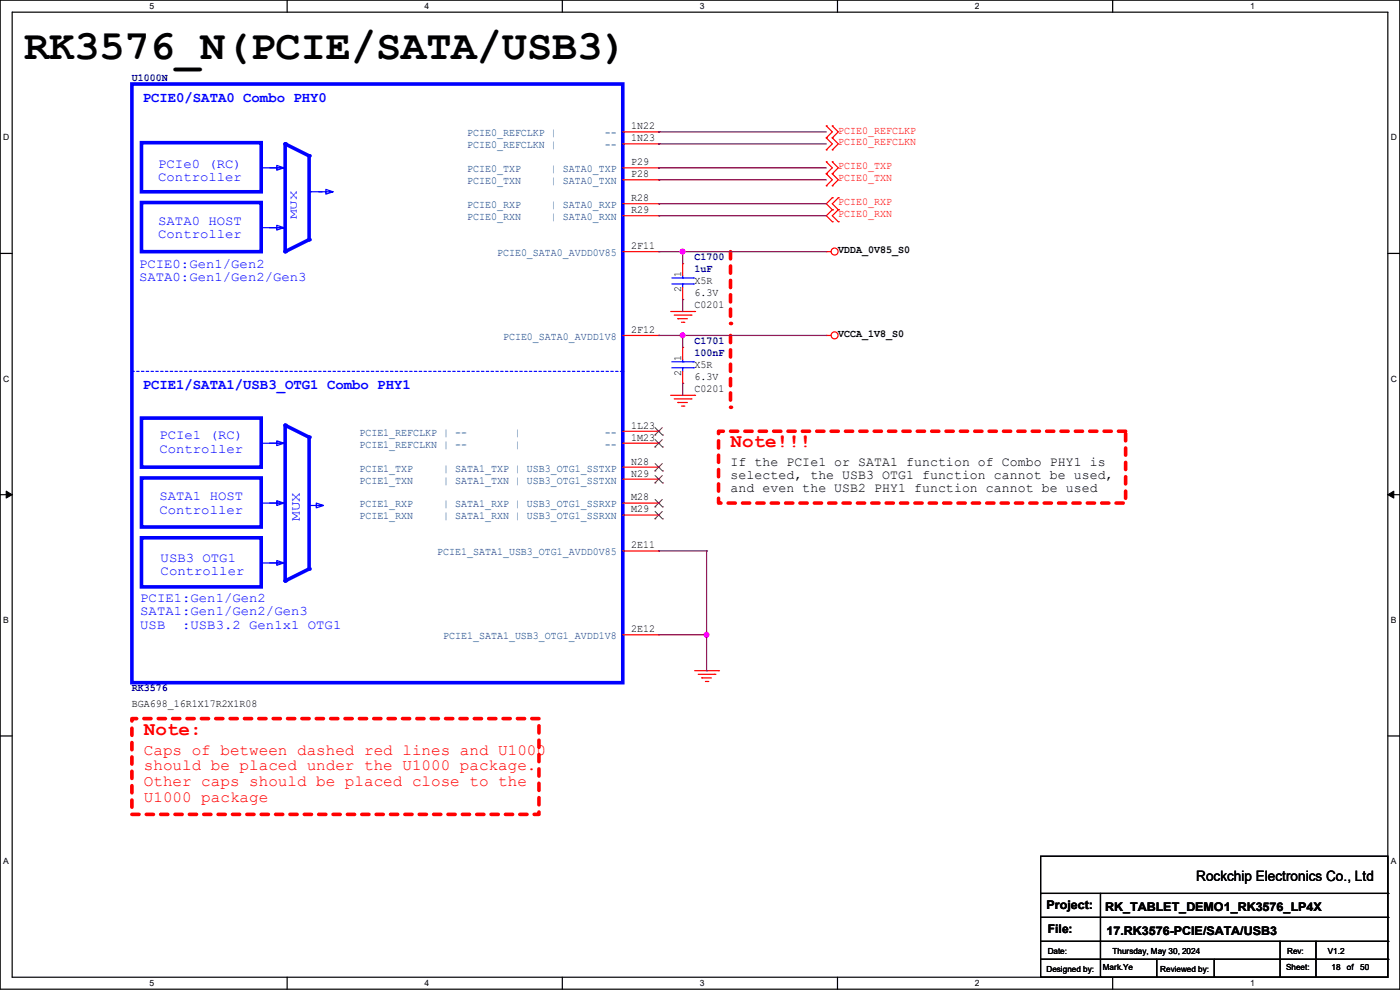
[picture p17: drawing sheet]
<svg xmlns="http://www.w3.org/2000/svg" width="297mm" height="210mm" viewBox="0 0 297 210" stroke-linecap="round" stroke-linejoin="round" font-family="sans-serif">
<defs><g id="words">
<text font-size="8.9" x="5.1" y="12.5">RK3576_N(PCIE/SATA/USB3)</text>
<g font-size="4.1" fill="#f00">
<text x="155" y="94.9">Note!!!</text>
<text x="30.5" y="155.9">Note:</text>
</g>
<g font-size="3.3" fill="#f00">
<text x="30.5" y="160.1">Caps of between dashed red lines and U1000</text>
<text x="30.5" y="163.4">should be placed under the U1000 package.</text>
<text x="30.5" y="166.8">Other caps should be placed close to the</text>
<text x="30.5" y="170.1">U1000 package</text>
</g>
<g font-size="3" fill="#00f">
<text x="30.3" y="21.6">PCIE0/SATA0 Combo PHY0</text>
<text x="30.3" y="82.6">PCIE1/SATA1/USB3_OTG1 Combo PHY1</text>
</g>
<text font-size="3" x="253.8" y="186.9">Rockchip Electronics Co., Ltd</text>
<g font-size="2.8" fill="#00f">
<text x="33.6" y="35.6">PCIe0 (RC)</text>
<text x="33.6" y="38.4">Controller</text>
<text x="33.6" y="47.8">SATA0 HOST</text>
<text x="33.6" y="50.5">Controller</text>
<text x="29.5" y="56.9">PCIE0:Gen1/Gen2</text>
<text x="29.5" y="59.7">SATA0:Gen1/Gen2/Gen3</text>
<text x="33.8" y="93.2">PCIe1 (RC)</text>
<text x="33.8" y="96">Controller</text>
<text x="33.8" y="106.2">SATA1 HOST</text>
<text x="33.8" y="109">Controller</text>
<text x="63.6" y="110.5" transform="rotate(-90 63.6 110.5)">MUX</text>
<text x="34.1" y="119.1">USB3 OTG1</text>
<text x="34.1" y="121.9">Controller</text>
<text x="29.8" y="127.8">PCIE1:Gen1/Gen2</text>
<text x="29.8" y="130.6">SATA1:Gen1/Gen2/Gen3</text>
<text x="29.8" y="133.4">USB</text>
<text x="38.6" y="133.4">:USB3.2 Gen1x1 OTG1</text>
</g>
<g font-size="2.8">
<text x="155" y="98.8">If the PCIe1 or SATA1 function of Combo PHY1 is</text>
<text x="155" y="101.6">selected, the USB3 OTG1 function cannot be used,</text>
<text x="155" y="104.4">and even the USB2 PHY1 function cannot be used</text>
</g>
<g font-size="2.5">
<text x="222" y="192.9">Project:</text>
<text x="222.3" y="198">File:</text>
<text x="234.5" y="193.2">RK_TABLET_DEMO1_RK3576_LP4X</text>
<text x="234.7" y="198.2">17.RK3576-PCIE/SATA/USB3</text>
</g>
<g font-size="2.3" fill="#000080">
<text x="28" y="17.1">U1000N</text>
<text x="147.4" y="55.2">C1700</text>
<text x="147.4" y="57.8">1uF</text>
<text x="147.4" y="73">C1701</text>
<text x="147.4" y="75.6">100nF</text>
<text x="28" y="146.7">RK3576</text>
</g>
<g font-size="2.3" fill="#004080">
<text x="99.1" y="28.9">PCIE0_REFCLKP |</text>
<text x="128.3" y="28.9">--</text>
<text x="99.1" y="31.5">PCIE0_REFCLKN |</text>
<text x="128.3" y="31.5">--</text>
<text x="99.1" y="36.5">PCIE0_TXP</text>
<text x="99.1" y="39.1">PCIE0_TXN</text>
<text x="116.9" y="36.5">| SATA0_TXP</text>
<text x="116.9" y="39.1">| SATA0_TXN</text>
<text x="99.1" y="44.2">PCIE0_RXP</text>
<text x="99.1" y="46.7">PCIE0_RXN</text>
<text x="116.9" y="44.2">| SATA0_RXP</text>
<text x="116.9" y="46.7">| SATA0_RXN</text>
<text x="105.5" y="54.3">PCIE0_SATA0_AVDD0V85</text>
<text x="106.7" y="72.1">PCIE0_SATA0_AVDD1V8</text>
<text x="76.2" y="92.4">PCIE1_REFCLKP | --</text>
<text x="76.2" y="95">PCIE1_REFCLKN | --</text>
<text x="109.3" y="92.4">|</text>
<text x="109.3" y="95">|</text>
<text x="128.3" y="92.4">--</text>
<text x="128.3" y="95">--</text>
<text x="76.2" y="100">PCIE1_TXP</text>
<text x="94" y="100">| SATA1_TXP | USB3_OTG1_SSTXP</text>
<text x="76.2" y="102.6">PCIE1_TXN</text>
<text x="76.2" y="107.7">PCIE1_RXP</text>
<text x="94" y="102.6">| SATA1_TXN | USB3_OTG1_SSTXN</text>
<text x="94" y="107.7">| SATA1_RXP | USB3_OTG1_SSRXP</text>
<text x="76.2" y="110.2">PCIE1_RXN</text>
<text x="94" y="110.2">| SATA1_RXN | USB3_OTG1_SSRXN</text>
<text x="92.8" y="117.8">PCIE1_SATA1_USB3_OTG1_AVDD0V85</text>
<text x="94" y="135.6">PCIE1_SATA1_USB3_OTG1_AVDD1V8</text>
</g>
<g font-size="2.3">
<text x="133.9" y="27.4">1N22</text>
<text x="133.9" y="30">1N23</text>
<text x="133.9" y="35.1">P29</text>
<text x="133.9" y="37.6">P28</text>
<text x="133.9" y="42.7">R28</text>
<text x="133.9" y="45.2">R29</text>
<text x="133.9" y="52.8">2F11</text>
<text x="177.8" y="53.7">VDDA_0V85_S0</text>
<text x="144.5" y="58.7" transform="rotate(-90 144.5 58.7)">1</text>
<text x="144.5" y="62" transform="rotate(-90 144.5 62)">2</text>
<text x="147.4" y="65.4">C0201</text>
<text x="147.4" y="60.3">X5R</text>
<text x="147.4" y="62.9">6.3V</text>
<text x="133.9" y="70.6">2F12</text>
<text x="177.8" y="71.5">VCCA_1V8_S0</text>
<text x="144.5" y="76.5" transform="rotate(-90 144.5 76.5)">1</text>
<text x="144.5" y="79.8" transform="rotate(-90 144.5 79.8)">2</text>
<text x="147.4" y="83.2">C0201</text>
<text x="147.4" y="78.1">X5R</text>
<text x="147.4" y="80.6">6.3V</text>
<text x="133.9" y="90.9">1L23</text>
<text x="133.9" y="93.5">1M23</text>
<text x="133.9" y="98.6">N28</text>
<text x="133.9" y="101.1">N29</text>
<text x="133.9" y="106.2">M28</text>
<text x="133.9" y="108.7">M29</text>
<text x="133.9" y="116.3">2E11</text>
<text x="133.9" y="134.1">2E12</text>
<text x="28" y="150">BGA698_16R1X17R2X1R08</text>
</g>
<g font-size="2.3" fill="#f00">
<text x="177.8" y="28.3">PCIE0_REFCLKP</text>
<text x="177.8" y="35.9">PCIE0_TXP</text>
<text x="177.8" y="30.9">PCIE0_REFCLKN</text>
<text x="177.8" y="38.5">PCIE0_TXN</text>
<text x="177.8" y="46.1">PCIE0_RXN</text>
<text x="177.8" y="43.6">PCIE0_RXP</text>
</g>
<text font-size="2.3" fill="#00f" x="62.9" y="46.5" transform="rotate(-90 62.9 46.5)">MUX</text>
<g font-size="1.8">
<text x="31.7" y="1.9">5</text>
<text x="90.1" y="1.9">4</text>
<text x="148.5" y="1.9">3</text>
<text x="206.8" y="1.9">2</text>
<text x="265.2" y="1.9">1</text>
<text x=".7" y="29.8">D</text>
<text x="295.1" y="29.8">D</text>
<text x=".7" y="80.9">C</text>
<text x="295.1" y="80.9">C</text>
<text x=".7" y="132.1">B</text>
<text x="295.1" y="132.1">B</text>
<text x=".7" y="183.3">A</text>
<text x="295.1" y="183.3">A</text>
<text x="222.3" y="202.3">Date:</text>
<text x="236" y="202.3">Thursday, May 30, 2024</text>
<text x="273.1" y="202.3">Rev:</text>
<text x="281.7" y="202.3">V1.2</text>
<text x="31.7" y="209.2">5</text>
<text x="90.1" y="209.2">4</text>
<text x="148.5" y="209.2">3</text>
<text x="206.8" y="209.2">2</text>
<text x="222" y="206.1">Designed by:</text>
<text x="234" y="205.9">Mark.Ye</text>
<text x="246.2" y="206.1">Reviewed by:</text>
<text x="265.2" y="209.2">1</text>
<text x="272.8" y="205.9">Sheet:</text>
<text x="282.5" y="205.9">18</text>
<text x="285.7" y="205.9">of</text>
<text x="288.6" y="205.9">50</text>
</g>
</g></defs>
<path d="M0 0h297v209.8h-297zM2.6 2.6h291.8v204.7h-291.8z" fill="none" stroke="#000" stroke-width=".25"/>
<g fill="#fff">
<path d="M31.7 .3h1v2h-1z"/>
<path d="M31.7 207.6h1v1.9h-1z"/>
</g>
<path d="M60.9 0v2.6M60.9 207.3v2.5" fill="none" stroke="#000" stroke-width=".25"/>
<g fill="#fff">
<path d="M90.1 .3h1v2h-1z"/>
<path d="M90.1 207.6h1v1.9h-1z"/>
</g>
<path d="M119.3 0v2.6M119.3 207.3v2.5" fill="none" stroke="#000" stroke-width=".25"/>
<g fill="#fff">
<path d="M148.5 .3h.9v2h-.9z"/>
<path d="M148.5 207.6h.9v1.9h-.9z"/>
</g>
<path d="M177.7 0v2.6M177.7 207.3v2.5" fill="none" stroke="#000" stroke-width=".25"/>
<g fill="#fff">
<path d="M206.8 .3h1v2h-1z"/>
<path d="M206.8 207.6h1v1.9h-1z"/>
</g>
<path d="M236.1 0v2.6M236.1 207.3v2.5" fill="none" stroke="#000" stroke-width=".25"/>
<g fill="#fff">
<path d="M265.2 .3h1v2h-1z"/>
<path d="M265.2 207.6h1v1.9h-1z"/>
<path d="M.7 28.2h1.2v1.9h-1.2z"/>
<path d="M295.1 28.2h1.2v1.9h-1.2z"/>
<path d="M.7 79.3h1.2v2h-1.2z"/>
<path d="M295.1 79.3h1.2v2h-1.2z"/>
</g>
<path d="M0 53.8h2.6M294.4 53.8h2.6" fill="none" stroke="#000" stroke-width=".25"/>
<g fill="#fff">
<path d="M.7 130.5h1.2v2h-1.2z"/>
<path d="M295.1 130.5h1.1v2h-1.1z"/>
</g>
<path d="M0 104.9h2.6M294.4 104.9h2.6" fill="none" stroke="#000" stroke-width=".25"/>
<path d="M1.3 104.2l1.3 .7-1.3 .8zM294.4 104.9l1.3-.7v1.5z" fill="#000" stroke="#000" stroke-width=".21"/>
<g fill="#fff">
<path d="M.7 181.7h1.2v2h-1.2z"/>
<path d="M295.1 181.7h1.1v2h-1.1z"/>
</g>
<path d="M0 156.1h2.6M294.4 156.1h2.6" fill="none" stroke="#000" stroke-width=".25"/>
<path d="M155 53.4v15.2" fill="none" stroke="#f00" stroke-width=".76" stroke-dasharray="1.5 1.5"/>
<circle cx="155" cy="68.6" r=".38" fill="#f00" stroke-dasharray="1.5 1.5"/>
<path d="M155 71.2v15.2" fill="none" stroke="#f00" stroke-width=".76" stroke-dasharray="1.5 1.5"/>
<circle cx="155" cy="86.4" r=".38" fill="#f00" stroke-dasharray="1.5 1.5"/>
<path d="M152.4 91.5h86.4v15.2h-86.4zM28 152.4h86.3v20.4h-86.3z" fill="none" stroke="#f00" stroke-width=".76" stroke-dasharray="1.5 1.5"/>
<g fill="none" stroke="#f00" stroke-width=".25">
<path d="M175.3 36.9h.1M175.3 34.3h.1M175.3 39.4h.1M175.3 29.3h.1M175.3 26.7h.1M175.3 31.8h.1M175.3 34.3l1.3 1.3-1.3 1.3M175.3 36.9l1.3 1.2-1.3 1.3M175.3 26.7l1.3 1.3-1.3 1.3M175.3 29.3l1.3 1.2-1.3 1.3M176.6 36.9h.1M176.6 34.3h.1"/>
<path d="M176.6 39.4h.1M176.6 29.3h.1M176.6 26.7h.1M176.6 31.8h.1M176.6 34.3l1.2 1.3-1.2 1.3M176.6 36.9l1.2 1.2-1.2 1.3M176.6 26.7l1.2 1.3-1.2 1.3M176.6 29.3l1.2 1.2-1.2 1.3M175.3 53.4h.1M175.3 53.4h1M176.6 44.5h.1M176.6 47h.1"/>
<path d="M176.6 42h.1M176.6 44.5l-1.3 1.3 1.3 1.2M176.6 42l-1.3 1.2 1.3 1.3M177.8 47h.1M177.8 44.5h.1M177.8 42h.1M177.8 44.5l-1.2 1.3 1.2 1.2M177.8 42l-1.2 1.2 1.2 1.3M142.3 66.1h5.1M143 66.8h3.6M143.8 67.6h.1M143.8 67.6h2"/>
<path d="M144.6 68.4h.5M145.1 68.4h.1M146.6 66.8h.1M147.4 66.1h.1M175.3 71.2h.1M175.3 71.2h1M142.3 83.9h5.1M143 84.6h3.6M143.8 85.4h.1M143.8 85.4h2M144.6 86.1h.5M145.1 86.1h.1"/>
<path d="M146.6 84.6h.1M147.4 83.9h.1M147.4 142.3h5M148.1 143h3.6M148.9 143.8h.1M148.9 143.8h2M149.6 144.6h.6M150.2 144.6h.1M151.7 143h.1M152.4 142.3h.1"/>
<circle cx="177.1" cy="53.4" r=".74"/>
<circle cx="177.1" cy="71.1" r=".74"/>
</g>
<g fill="none" stroke="#000" stroke-width=".25">
<path d="M220.8 181.7h73.6v25.6h-73.6zM220.8 189.5h73.6M220.8 194.6h73.6M220.8 199.7h73.6M233.5 189.5v17.8M271.6 199.7v7.6M279.2 199.7v7.6M294.4 189.5h.1M294.4 194.6h.1M294.4 199.7h.1M220.8 203.5h73.6M233.5 207.3h.1"/>
<path d="M245.4 207.3h.1M245.4 203.5v3.8M257.6 207.3h.1M257.6 203.5v3.8M271.6 207.3h.1M279.2 207.3h.1M294.4 203.5h.1"/>
</g>
<path d="M28 17.8h104.1v127h-104.1zM30 30.3h25.4v10.4h-25.4zM60.5 30.5v22.9M30 43h25.4v10.4h-25.4zM30 88.7h25.4v10.4h-25.4zM30 101.4h25.4v10.4h-25.4zM30 114.1h25.4v10.4h-25.4z" fill="none" stroke="#00f" stroke-width=".76"/>
<path d="M28 78.8h104.1M132.1 78.8h.1" fill="none" stroke="#00f" stroke-width=".25" stroke-dasharray=".5 .5"/>
<circle cx="60.5" cy="53.4" r=".38" fill="#00f"/>
<path d="M60.5 30.5l5.1 2.6" fill="none" stroke="#00f" stroke-width=".76"/>
<circle cx="60.5" cy="30.5" r=".38" fill="#00f"/>
<path d="M65.6 50.8l-5.1 2.6" fill="none" stroke="#00f" stroke-width=".76"/>
<circle cx="65.6" cy="50.8" r=".38" fill="#00f"/>
<path d="M55.4 48.3h5.1M60.5 48.3h.1" fill="none" stroke="#00f" stroke-width=".25"/>
<path d="M65.6 33.1v17.7" fill="none" stroke="#00f" stroke-width=".76"/>
<circle cx="65.6" cy="33.1" r=".38" fill="#00f"/>
<path d="M55.4 35.6h5.1M60.5 35.6h.1M65.8 40.7h.1M65.8 40.7h2.6M55.4 94h5.1M60.5 94h.1" fill="none" stroke="#00f" stroke-width=".25"/>
<path d="M60.5 90.2v33" fill="none" stroke="#00f" stroke-width=".76"/>
<circle cx="60.5" cy="123.2" r=".38" fill="#00f"/>
<path d="M65.6 120.7l-5.1 2.5" fill="none" stroke="#00f" stroke-width=".76"/>
<circle cx="65.6" cy="120.7" r=".38" fill="#00f"/>
<path d="M65.6 92.8v27.9" fill="none" stroke="#00f" stroke-width=".76"/>
<circle cx="65.6" cy="92.8" r=".38" fill="#00f"/>
<path d="M60.5 90.2l5.1 2.6" fill="none" stroke="#00f" stroke-width=".76"/>
<circle cx="60.5" cy="90.2" r=".38" fill="#00f"/>
<g fill="none" stroke="#00f" stroke-width=".25">
<path d="M57.2 35.6h3l-1.5 .5v-1l1.5 .5M57.2 48.3h3l-1.5 .5v-1l1.5 .5M67.6 40.7h3.1l-1.6 .5v-1l1.6 .5M142.5 59h4.6M144.8 59h.1M144.8 58.5v.5M147.1 59h.1M142.5 78h4.6M142.5 76.8h4.6M142.5 60.2h4.6M144.8 76.8h.1M144.8 78h.1"/>
<path d="M144.8 60.2h.1M144.8 60.2v.8M144.8 76.2v.6M144.8 78v.8M147.1 78h.1M147.1 76.8h.1M147.1 60.2h.1M57.2 94h3l-1.5 .5v-1l1.5 .5M55.4 106.7h5.1M55.4 119.4h5.1M57.2 106.7h3l-1.5 .5v-1l1.5 .5M57.2 119.4h3l-1.5 .5v-1l1.5 .5"/>
<path d="M60.5 106.7h.1M60.5 119.4h.1M65.6 107.2h3l-1.5 .5v-1l1.5 .5"/>
</g>
<g fill="none" stroke="#f00" stroke-width=".25">
<path d="M132.1 28h7.6M132.1 30.5h7.6M132.1 35.6h7.6M132.1 38.1h7.6M139.7 28h.1M139.7 30.5h.1M139.7 35.6h.1M139.7 38.1h.1M132.1 43.2h7.6M132.1 45.8h7.6M132.1 53.4h7.6M139.7 43.2h.1"/>
<path d="M139.7 45.8h.1M139.7 53.4h.1M144.8 55.9h.1M144.8 55.9v2.6M132.1 71.2h7.6M139.7 71.2h.1M144.8 73.7h.1M144.8 63.5h.1M144.8 61v2.5M144.8 73.7v2.5M144.8 78.8v2.5M132.1 91.5h7.6"/>
<path d="M132.1 94h7.6M132.1 99.1h7.6M139.7 91.5h.1M139.7 94h.1M139.7 99.1h.1M144.8 81.3h.1M132.1 101.6h7.6M132.1 106.7h7.6M132.1 109.3h7.6M132.1 116.9h7.6M139.7 101.6h.1M139.7 106.7h.1"/>
<path d="M139.7 109.3h.1M139.7 116.9h.1M132.1 134.7h7.6M139.7 134.7h.1"/>
</g>
<g fill="none" stroke="#804000" stroke-width=".21">
<path d="M138.9 92.3h.1M138.9 94.8h.1M138.9 99.9h.1M139 90.7l1.5 1.6M139 93.3l1.5 1.5M139 98.3l1.5 1.6M140.5 90.7l-1.6 1.6M140.5 93.3l-1.6 1.5M140.5 98.3l-1.6 1.6M140.5 92.3h.1M140.5 94.8h.1M140.5 99.9h.1"/>
<path d="M138.9 102.4h.1M138.9 107.5h.1M138.9 110.1h.1M139 100.9l1.5 1.5M139 106l1.5 1.5M139 108.5l1.5 1.6M140.5 100.9l-1.6 1.5M140.5 106l-1.6 1.5M140.5 108.5l-1.6 1.6M140.5 102.4h.1M140.5 107.5h.1M140.5 110.1h.1"/>
</g>
<g fill="none" stroke="#800040" stroke-width=".25">
<path d="M139.7 28h.1M139.7 30.5h.1M139.7 35.6h.1M139.7 38.1h.1M139.7 28h35.6M139.7 30.5h35.6M139.7 35.6h35.6M139.7 38.1h35.6M139.7 45.8h.1M139.7 43.2h.1M139.7 53.4h.1M139.7 45.8h35.6"/>
<path d="M139.7 43.2h35.6M139.7 53.4h35.6M144.8 53.4h.1M144.8 53.4v2.5M139.7 71.2h.1M139.7 71.2h35.6M144.8 63.5h.1M144.8 71.2h.1M144.8 63.5v2.6M144.8 71.2v2.5M144.8 81.3h.1M144.8 81.3v2.6"/>
<path d="M139.7 116.9h10.2M149.9 116.9h.1M149.9 116.9v25.4M139.7 134.7h10.2M149.9 134.7h.1M149.9 142.3h.1"/>
</g>
<g fill="#f0f" stroke="#f0f" stroke-width=".25">
<circle cx="144.8" cy="53.4" r=".49"/>
<circle cx="144.8" cy="71.1" r=".49"/>
<circle cx="149.9" cy="134.6" r=".49"/>
</g>
<use href="#words"/>
</svg>
